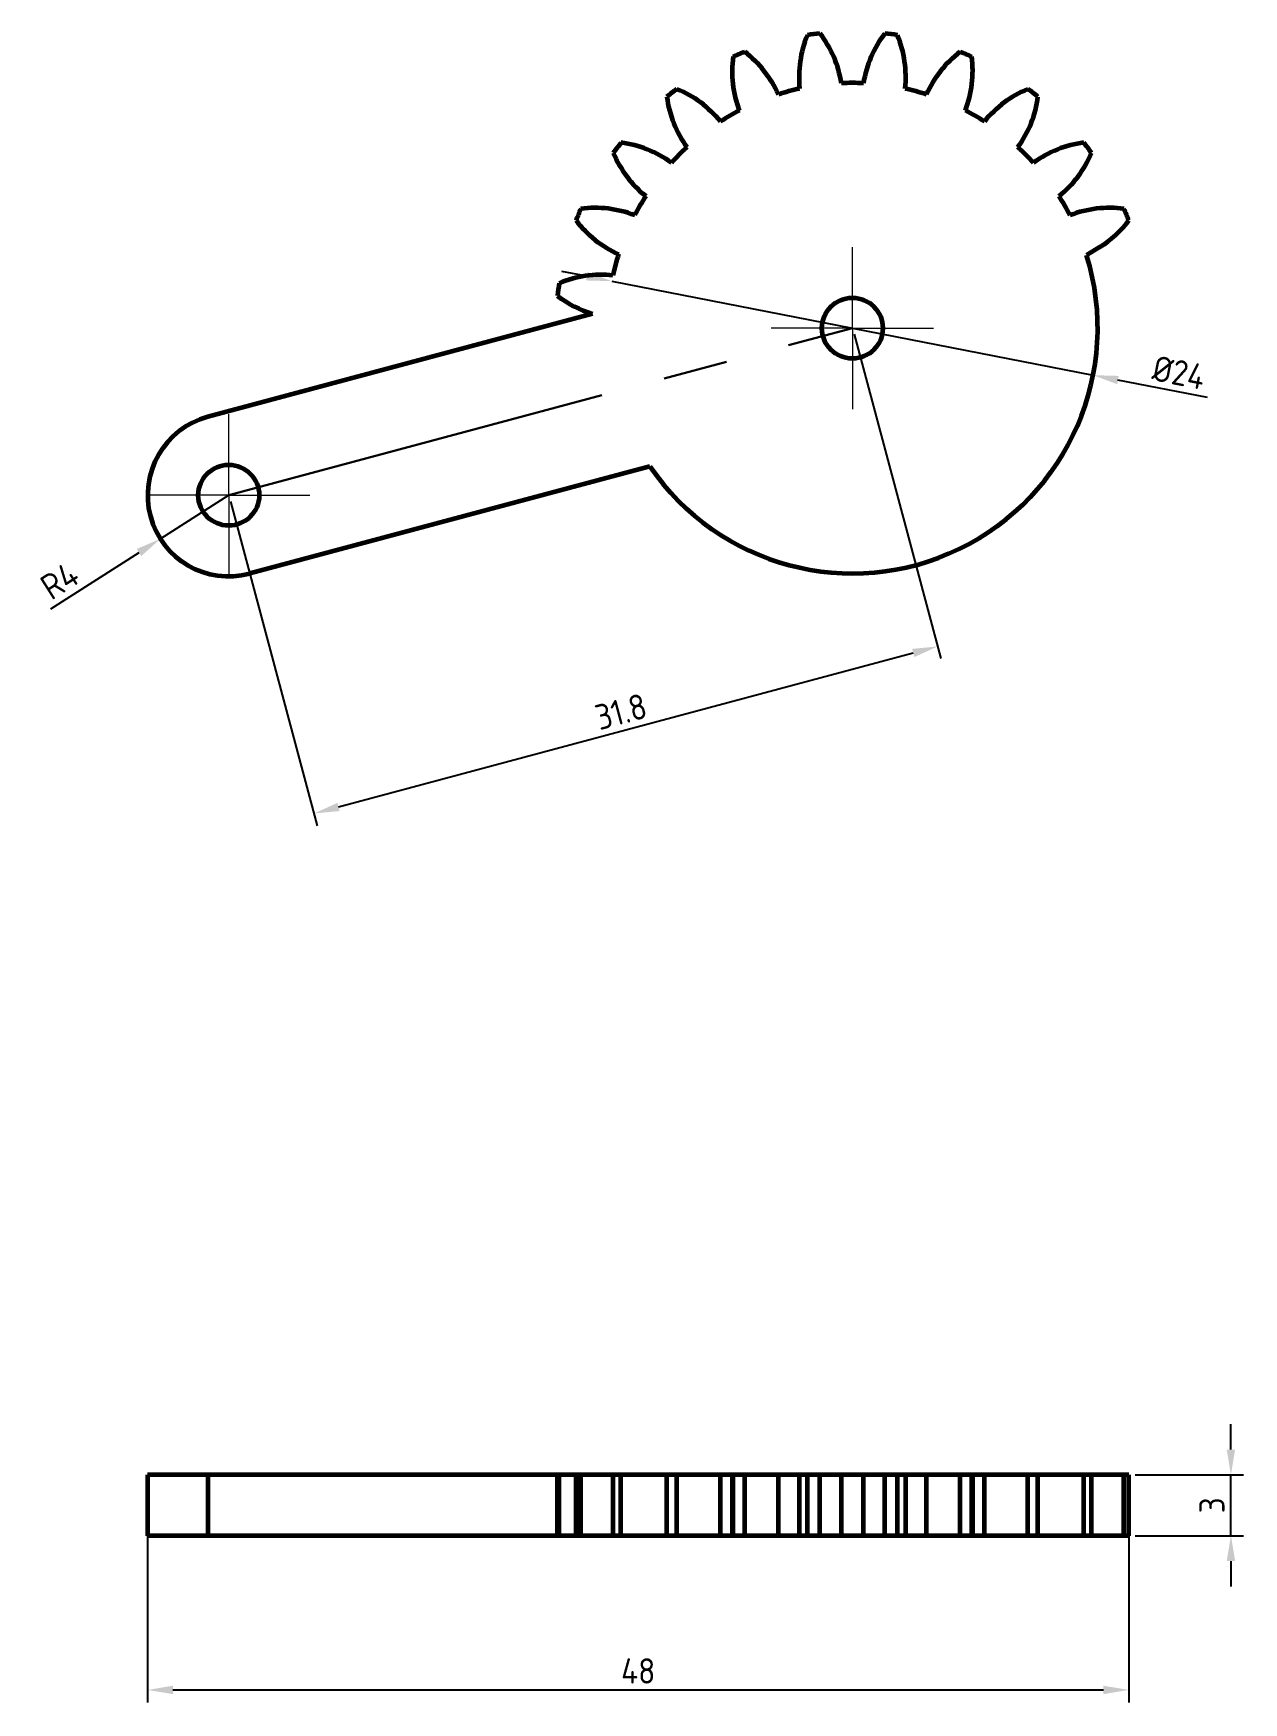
# Model space of a CAD drawing. Header units: millimetres. Extents: x 163.8 to 223.4, y 202.3 to 284.7.
import ezdxf

# ---------------------------------------------------------------- set-up
doc = ezdxf.new("R2010")
doc.units = ezdxf.units.MM
doc.linetypes.add('CENTER2', pattern=[28.575, 19.05, -3.175, 3.175, -3.175])
doc.layers.get('0').update_dxf_attribs({"lineweight": 60})
doc.layers.add('Annotations', color=50, linetype='Continuous', lineweight=30)
doc.layers.add('Center Lines', color=140, linetype='CENTER2', lineweight=30)
doc.styles.get("Standard").update_dxf_attribs({"font": 'ISOCP.SHX'})
doc.dimstyles.new('Annotative', dxfattribs={"dimscale": 0, "dimtxt": 2.5, "dimasz": 2.5, "dimexe": 1.25, "dimexo": 0.625, "dimtad": 1, "dimtxsty": 'Standard', "dimcen": 2.5, "dimadec": 0, "dimazin": 0, "dimtfac": 1, "dimtmove": 0, "dimatfit": 3, "dimfxl": 1, "dimarcsym": 0})

# ---------------------------------------------------------------- blocks, each defined once
blk = doc.blocks.new('SW_CENTERMARKSYMBOL_0')
at = {"color": 0, "linetype": 'Continuous', "lineweight": 0}
for p, q in [((0, 2.5), (0, 4)), ((0, 0), (0, 2.5)), ((-2.5, 0), (-4, 0)), ((0, 0), (-2.5, 0)), ((0, 0), (0, -2.5)), ((0, 0), (2.5, 0)), ((2.5, 0), (4, 0)), ((0, -2.5), (0, -4))]:
    blk.add_line(p, q, dxfattribs=at)
blk = doc.blocks.new('SW_CENTERMARKSYMBOL_1')
at = {"color": 0, "linetype": 'Continuous', "lineweight": 0}
for p, q in [((0, 2.5), (0, 4)), ((0, 0), (0, 2.5)), ((-2.5, 0), (-4, 0)), ((0, 0), (-2.5, 0)), ((0, 0), (0, -2.5)), ((0, 0), (2.5, 0)), ((2.5, 0), (4, 0)), ((0, -2.5), (0, -4))]:
    blk.add_line(p, q, dxfattribs=at)
blk = doc.blocks.new('*D5')
at = {"layer": 'Annotations', "color": 0, "lineweight": -2, "transparency": 16777216}
for p, q in [((169.388, 210.568), (169.388, 202.346)), ((217.766, 210.568), (217.766, 202.346)), ((170.638, 202.971), (216.516, 202.971))]:
    blk.add_line(p, q, dxfattribs=at)
at = {"layer": 'Annotations', "color": 0, "transparency": 16777216}
for points in [[(170.638, 203.179), (170.638, 202.762), (169.388, 202.971)], [(216.516, 203.179), (216.516, 202.762), (217.766, 202.971)]]:
    blk.add_solid(points, dxfattribs=at)
at = {"layer": 'Defpoints', "color": 0, "transparency": 16777216}
for p in [(169.388, 210.88), (217.766, 210.88), (217.766, 202.971)]:
    blk.add_point(p, dxfattribs=at)
at = {"layer": 'Annotations', "color": 0, "transparency": 16777216, "insert": (193.577, 203.908), "char_height": 1.25, "attachment_point": 5}
blk.add_mtext('48', dxfattribs=at)
blk = doc.blocks.new('*D6')
at = {"layer": 'Annotations', "color": 0, "lineweight": -2, "transparency": 16777216}
for p, q in [((222.802, 214.826), (222.802, 216.076)), ((218.079, 213.576), (223.427, 213.576)), ((222.802, 210.576), (222.802, 213.576)), ((218.079, 210.576), (223.427, 210.576)), ((222.802, 209.326), (222.802, 208.076))]:
    blk.add_line(p, q, dxfattribs=at)
at = {"layer": 'Annotations', "color": 0, "transparency": 16777216}
for points in [[(222.594, 214.826), (223.01, 214.826), (222.802, 213.576)], [(222.594, 209.326), (223.01, 209.326), (222.802, 210.576)]]:
    blk.add_solid(points, dxfattribs=at)
at = {"layer": 'Defpoints', "color": 0, "transparency": 16777216}
for p in [(217.766, 213.576), (222.802, 213.576), (217.766, 210.576)]:
    blk.add_point(p, dxfattribs=at)
at = {"layer": 'Annotations', "color": 0, "transparency": 16777216, "insert": (221.865, 212.076), "char_height": 1.25, "attachment_point": 5, "rotation": 90}
blk.add_mtext('3', dxfattribs=at)
blk = doc.blocks.new('*D7')
at = {"layer": 'Annotations', "color": 0, "lineweight": -2, "transparency": 16777216}
for p, q in [((204.219, 269.824), (208.505, 253.828)), ((173.469, 261.585), (177.755, 245.589)), ((178.801, 246.516), (207.136, 254.108))]:
    blk.add_line(p, q, dxfattribs=at)
at = {"layer": 'Annotations', "color": 0, "transparency": 16777216}
for points in [[(207.082, 254.309), (207.19, 253.907), (208.343, 254.432)], [(178.747, 246.717), (178.855, 246.315), (177.593, 246.192)]]:
    blk.add_solid(points, dxfattribs=at)
at = {"layer": 'Defpoints', "color": 0, "transparency": 16777216}
for p in [(204.138, 270.126), (173.388, 261.887), (208.343, 254.432)]:
    blk.add_point(p, dxfattribs=at)
at = {"layer": 'Annotations', "color": 0, "transparency": 16777216, "insert": (192.726, 251.217), "char_height": 1.25, "attachment_point": 5, "rotation": 15}
blk.add_mtext('31.8', dxfattribs=at)
blk = doc.blocks.new('*D8')
at = {"layer": 'Annotations', "color": 0, "lineweight": -2, "transparency": 16777216}
for p, q in [((191.043, 272.685), (189.816, 272.924)), ((192.27, 272.445), (216.006, 267.807)), ((221.65, 266.705), (217.233, 267.568))]:
    blk.add_line(p, q, dxfattribs=at)
at = {"layer": 'Annotations', "color": 0, "transparency": 16777216}
for points in [[(191.083, 272.889), (191.003, 272.48), (192.27, 272.445)], [(217.273, 267.772), (217.193, 267.363), (216.006, 267.807)]]:
    blk.add_solid(points, dxfattribs=at)
at = {"layer": 'Defpoints', "color": 0, "transparency": 16777216}
for p in [(192.27, 272.445), (216.006, 267.807)]:
    blk.add_point(p, dxfattribs=at)
at = {"layer": 'Annotations', "color": 0, "transparency": 16777216, "insert": (220.235, 267.936), "char_height": 1.25, "attachment_point": 5, "rotation": 348.94464}
blk.add_mtext('%%C24', dxfattribs=at)
blk = doc.blocks.new('*D9')
at = {"layer": 'Annotations', "color": 0, "lineweight": -2, "transparency": 16777216}
for p, q in [((173.388, 261.887), (170.016, 259.735)), ((164.608, 256.283), (168.963, 259.062))]:
    blk.add_line(p, q, dxfattribs=at)
at = {"layer": 'Annotations', "color": 0, "transparency": 16777216}
blk.add_solid([(168.851, 259.238), (169.075, 258.887), (170.016, 259.735)], dxfattribs=at)
at = {"layer": 'Defpoints', "color": 0, "transparency": 16777216}
for p in [(173.388, 261.887), (170.016, 259.735)]:
    blk.add_point(p, dxfattribs=at)
at = {"layer": 'Annotations', "color": 0, "transparency": 16777216, "insert": (165.052, 257.678), "char_height": 1.25, "attachment_point": 5, "rotation": 32.54711}
blk.add_mtext('R4', dxfattribs=at)

msp = doc.modelspace()

# ---------------------------------------------------------------- linework, layer by layer
at = {"color": 7, "linetype": 'Continuous'}
for p, q in [((216.326, 274.126), (215.682, 273.726)), ((191.33, 270.835), (172.353, 265.75)), ((194.15, 263.309), (174.423, 258.023)), ((169.388, 213.576), (169.388, 210.576)), ((172.353, 213.576), (169.388, 213.576)), ((172.353, 213.576), (172.353, 210.576)), ((189.601, 213.576), (172.353, 213.576)), ((189.601, 210.576), (189.601, 213.576)), ((189.682, 213.576), (189.601, 213.576)), ((189.682, 210.576), (189.682, 213.576)), ((190.51, 213.576), (189.682, 213.576)), ((190.51, 210.576), (190.51, 213.576)), ((190.749, 213.576), (190.51, 213.576)), ((190.749, 210.576), (190.749, 213.576)), ((192.348, 213.576), (190.749, 213.576)), ((192.348, 210.576), (192.348, 213.576)), ((192.728, 213.576), (192.348, 213.576)), ((192.728, 210.576), (192.728, 213.576)), ((194.989, 213.576), (192.728, 213.576)), ((194.989, 210.576), (194.989, 213.576)), ((195.485, 213.576), (194.989, 213.576)), ((195.485, 210.576), (195.485, 213.576)), ((197.628, 213.576), (195.485, 213.576)), ((197.628, 210.576), (197.628, 213.576)), ((198.207, 213.576), (197.628, 213.576)), ((198.207, 213.576), (198.207, 210.576)), ((198.254, 213.576), (198.207, 213.576)), ((198.254, 210.576), (198.254, 213.576)), ((198.831, 213.576), (198.254, 213.576)), ((198.831, 210.576), (198.831, 213.576)), ((200.487, 213.576), (198.831, 213.576)), ((200.487, 210.576), (200.487, 213.576)), ((201.505, 213.576), (200.487, 213.576)), ((201.505, 213.576), (201.505, 210.576)), ((201.92, 213.576), (201.505, 213.576)), ((201.92, 210.576), (201.92, 213.576)), ((202.539, 213.576), (201.92, 213.576)), ((202.539, 210.576), (202.539, 213.576)), ((203.595, 213.576), (202.539, 213.576)), ((203.595, 210.576), (203.595, 213.576)), ((204.681, 213.576), (203.595, 213.576)), ((204.681, 210.576), (204.681, 213.576)), ((205.737, 213.576), (204.681, 213.576)), ((205.737, 210.576), (205.737, 213.576)), ((206.356, 213.576), (205.737, 213.576)), ((206.356, 210.576), (206.356, 213.576)), ((206.771, 213.576), (206.356, 213.576)), ((206.771, 210.576), (206.771, 213.576)), ((207.789, 213.576), (206.771, 213.576)), ((207.789, 210.576), (207.789, 213.576)), ((209.445, 213.576), (207.789, 213.576)), ((209.445, 210.576), (209.445, 213.576)), ((210.022, 213.576), (209.445, 213.576)), ((210.022, 210.576), (210.022, 213.576)), ((210.069, 213.576), (210.022, 213.576)), ((210.069, 210.576), (210.069, 213.576)), ((210.648, 213.576), (210.069, 213.576)), ((210.648, 210.576), (210.648, 213.576)), ((212.792, 213.576), (210.648, 213.576)), ((212.792, 210.576), (212.792, 213.576)), ((213.287, 213.576), (212.792, 213.576)), ((213.287, 210.576), (213.287, 213.576)), ((215.548, 213.576), (213.287, 213.576)), ((215.548, 210.576), (215.548, 213.576)), ((215.928, 213.576), (215.548, 213.576)), ((215.928, 210.576), (215.928, 213.576)), ((217.527, 213.576), (215.928, 213.576)), ((217.527, 210.576), (217.527, 213.576)), ((217.766, 213.576), (217.527, 213.576)), ((217.766, 210.576), (217.766, 213.576)), ((172.353, 210.576), (169.388, 210.576)), ((189.601, 210.576), (172.353, 210.576)), ((189.682, 210.576), (189.601, 210.576)), ((190.51, 210.576), (189.682, 210.576)), ((190.749, 210.576), (190.51, 210.576)), ((192.348, 210.576), (190.749, 210.576)), ((192.728, 210.576), (192.348, 210.576)), ((194.989, 210.576), (192.728, 210.576)), ((195.485, 210.576), (194.989, 210.576)), ((197.628, 210.576), (195.485, 210.576)), ((198.207, 210.576), (197.628, 210.576)), ((198.254, 210.576), (198.207, 210.576)), ((198.831, 210.576), (198.254, 210.576)), ((200.487, 210.576), (198.831, 210.576)), ((201.505, 210.576), (200.487, 210.576)), ((201.92, 210.576), (201.505, 210.576)), ((202.539, 210.576), (201.92, 210.576)), ((203.595, 210.576), (202.539, 210.576)), ((204.681, 210.576), (203.595, 210.576)), ((205.737, 210.576), (204.681, 210.576)), ((206.356, 210.576), (205.737, 210.576)), ((206.771, 210.576), (206.356, 210.576)), ((207.789, 210.576), (206.771, 210.576)), ((209.445, 210.576), (207.789, 210.576)), ((210.022, 210.576), (209.445, 210.576)), ((210.069, 210.576), (210.022, 210.576)), ((210.648, 210.576), (210.069, 210.576)), ((212.792, 210.576), (210.648, 210.576)), ((213.287, 210.576), (212.792, 210.576)), ((215.548, 210.576), (213.287, 210.576)), ((215.928, 210.576), (215.548, 210.576)), ((217.527, 210.576), (215.928, 210.576)), ((217.766, 210.576), (217.527, 210.576))]:
    msp.add_line(p, q, dxfattribs=at)
for centre in [(204.138, 270.126), (173.388, 261.887)]:
    msp.add_circle(centre, 1.5, dxfattribs=at)
for centre, radius, start, end in [((206.905, 282.506), 5.4, 157.39651, 186.0693), ((204.138, 270.126), 14.625, 96.27726, 98.72274), ((198.261, 281.368), 5.4, 8.9307, 37.60349), ((210.015, 281.368), 5.4, 142.39651, 171.0693), ((204.138, 270.126), 14.625, 81.27726, 83.72274), ((201.371, 282.506), 5.4, 353.9307, 22.60349), ((203.607, 282.801), 5.4, 172.39651, 201.0693), ((204.138, 270.126), 14.625, 111.27726, 113.72274), ((195.551, 279.464), 5.4, 23.9307, 52.60349), ((212.725, 279.464), 5.4, 127.39651, 156.0693), ((204.138, 270.126), 14.625, 66.27726, 68.72274), ((204.669, 282.801), 5.4, 338.9307, 7.60349), ((204.138, 270.126), 14.625, 126.27726, 128.72274), ((200.344, 282.231), 5.4, 187.39651, 216.0693), ((193.427, 276.924), 5.4, 38.9307, 67.60349), ((204.138, 270.126), 12.093, 102.4277, 107.5723), ((204.138, 270.126), 12.093, 87.4277, 92.5723), ((204.138, 270.126), 12.093, 72.4277, 77.5723), ((214.849, 276.924), 5.4, 112.39651, 141.0693), ((207.932, 282.231), 5.4, 323.9307, 352.60349), ((204.138, 270.126), 14.625, 51.27726, 53.72274), ((204.138, 270.126), 12.093, 117.4277, 122.5723), ((204.138, 270.126), 12.093, 57.4277, 62.5723), ((204.138, 270.126), 14.625, 141.27726, 143.72274), ((192.033, 273.92), 5.4, 53.9307, 82.60349), ((216.243, 273.92), 5.4, 97.39651, 126.0693), ((204.138, 270.126), 14.625, 36.27726, 38.72274), ((197.341, 280.837), 5.4, 202.39651, 231.0693), ((204.138, 270.126), 12.093, 132.4277, 137.5723), ((204.138, 270.126), 12.093, 42.4277, 47.5723), ((210.936, 280.837), 5.4, 308.9307, 337.60349), ((204.138, 270.126), 12.093, 147.4277, 152.5723), ((204.138, 270.126), 12.093, 27.4277, 32.5723), ((204.138, 270.126), 14.625, 156.27726, 158.72274), ((191.463, 270.657), 5.4, 68.9307, 97.60349), ((216.813, 270.657), 5.4, 82.39651, 111.0693), ((204.138, 270.126), 14.625, 21.27726, 23.72274), ((194.8, 278.713), 5.4, 217.39651, 246.0693), ((213.476, 278.713), 5.4, 301.85457, 322.60349), ((204.138, 270.126), 12.093, 162.4277, 167.5723), ((204.138, 270.126), 12.093, 214.31593, 17.32008), ((191.758, 267.359), 5.4, 83.9307, 112.60349), ((204.138, 270.126), 14.625, 171.27726, 173.72274), ((192.896, 276.003), 5.4, 232.39651, 253.14543), ((173.388, 261.887), 4, 105, 285)]:
    msp.add_arc(centre, radius, start, end, dxfattribs=at)
at = {"layer": 'Center Lines'}
msp.add_line((173.388, 261.887), (204.138, 270.126), dxfattribs=at)

# ---------------------------------------------------------------- block references
at = {"color": 7, "linetype": 'Continuous', "lineweight": 0}
for name, p in [('SW_CENTERMARKSYMBOL_0', (204.138, 270.126)), ('SW_CENTERMARKSYMBOL_1', (173.388, 261.887))]:
    msp.add_blockref(name, p, dxfattribs=at)

# ---------------------------------------------------------------- dimensions: what is measured, and where the dimension line sits
at = {"layer": 'Annotations'}
dim = msp.add_diameter_dim_2p(p1=(192.27, 272.445), p2=(216.006, 267.807), text='%%C24', dimstyle='Annotative', dxfattribs=at)
dim.commit()
dim.dimension.update_dxf_attribs({"geometry": '*D8', "text_midpoint": (220.235, 267.936)})
dim = msp.add_aligned_dim(p1=(173.388, 261.887), p2=(204.138, 270.126), distance=-16.248, text='31.8', dimstyle='Annotative', dxfattribs=at)
dim.commit()
dim.dimension.update_dxf_attribs({"geometry": '*D7', "text_midpoint": (192.726, 251.217)})
dim = msp.add_radius_dim(center=(173.388, 261.887), mpoint=(170.016, 259.735), dimstyle='Annotative', dxfattribs=at)
dim.commit()
dim.dimension.update_dxf_attribs({"geometry": '*D9', "text_midpoint": (165.556, 256.888), "dimtype": 164})
dim = msp.add_linear_dim(base=(222.802, 213.576), p1=(217.766, 210.576), p2=(217.766, 213.576), angle=90, dimstyle='Annotative', dxfattribs=at)
dim.commit()
dim.dimension.update_dxf_attribs({"geometry": '*D6', "text_midpoint": (221.865, 212.076)})
dim = msp.add_linear_dim(base=(217.766, 202.971), p1=(169.388, 210.88), p2=(217.766, 210.88), text='48', dimstyle='Annotative', dxfattribs=at)
dim.commit()
dim.dimension.update_dxf_attribs({"geometry": '*D5', "text_midpoint": (193.577, 203.908)})

doc.saveas('drawing.dxf')
